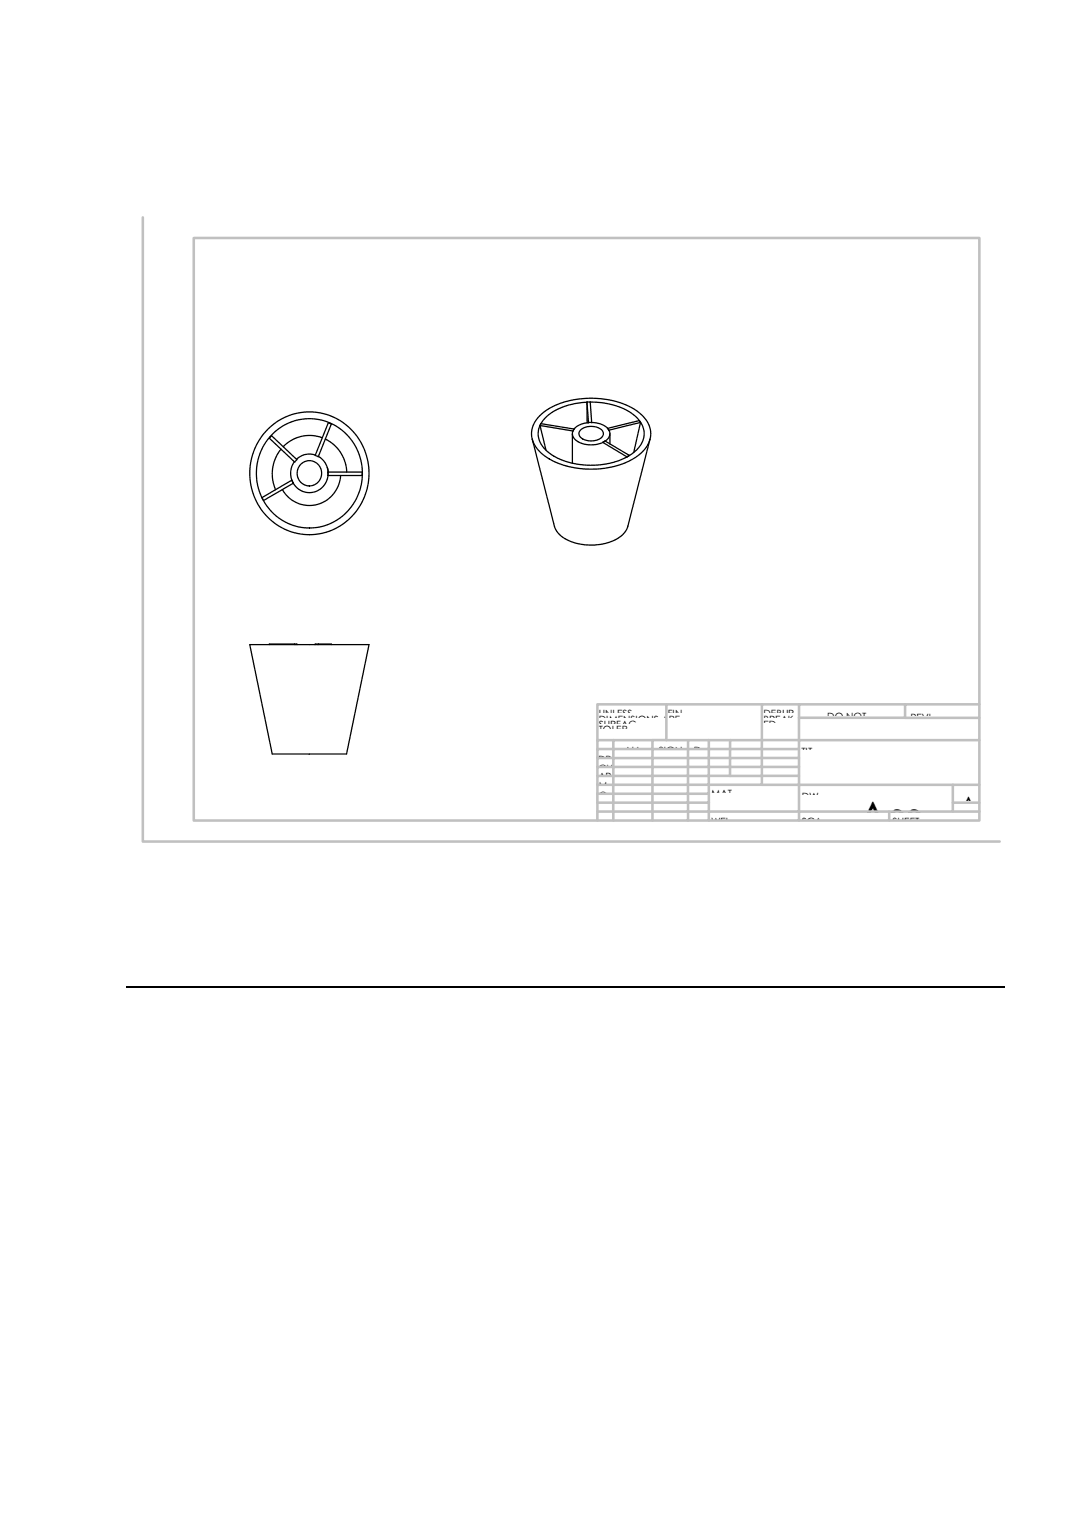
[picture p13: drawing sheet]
<svg xmlns="http://www.w3.org/2000/svg" width="210mm" height="297mm" viewBox="0 0 210 297" stroke-linecap="round" stroke-linejoin="round" font-family="sans-serif">
<defs><g id="words">
<text font-size="8.5" x="166.7" y="162.2">Ass</text>
<g font-size="3.9">
<text x="187.1" y="157.8">A</text>
<text x="187.1" y="163.3">3</text>
</g>
<g font-size="1.9">
<text x="116.6" y="139.6">UNLESS</text>
<text x="116.6" y="142.4">OTHERWISE</text>
<text x="116.6" y="140.6">DIMENSIONS ARE</text>
<text x="116.6" y="143.4">IN MILLIMETERS</text>
<text x="116.6" y="141.7">SURFAC</text>
<text x="116.6" y="142.7">TOLER</text>
<text x="130" y="139.6">FIN</text>
<text x="130" y="142.4">ISH</text>
<text x="148.6" y="139.6">DEBUR</text>
<text x="148.6" y="142.3">AND</text>
<text x="148.6" y="140.6">BREAK</text>
<text x="148.6" y="143.4">SHARP</text>
<text x="148.6" y="141.7">ED</text>
<text x="161" y="140.2">DO NOT</text>
<text x="177.2" y="140.3">REVI</text>
<text x="116.4" y="148.4">DR</text>
<text x="116.6" y="145.1">SPECIFIED:</text>
<text x="116.6" y="144.4">E FINISH:</text>
<text x="116.6" y="145.4">ANCES</text>
<text x="116.6" y="148.2">:</text>
<text x="116.6" y="146.5">LINE</text>
<text x="116.6" y="149.2">AR:</text>
<text x="116.6" y="147.5">ANGU</text>
<text x="122" y="146.8">NA</text>
<text x="122" y="149.5">ME</text>
<text x="128.3" y="146.7">SIGN</text>
<text x="128.3" y="149.5">ATUR</text>
<text x="130" y="145.1">:</text>
<text x="135.1" y="146.7">D</text>
<text x="135.1" y="149.5">AT</text>
<text x="148.6" y="144.4">GE</text>
<text x="148.6" y="147.1">S</text>
<text x="156" y="146.9">TIT</text>
<text x="161" y="145.7">DRAWING</text>
<text x="177.2" y="145.7">N</text>
<text x="116.4" y="151.1">AW</text>
<text x="116.4" y="153.9">N</text>
<text x="116.5" y="153.6">M</text>
<text x="116.5" y="151.9">AP</text>
<text x="116.5" y="154.6">PV'</text>
<text x="116.5" y="150.2">CH</text>
<text x="116.5" y="152.9">K'D</text>
<text x="116.6" y="150.2">LAR:</text>
<text x="116.6" y="155.4">Q</text>
<text x="128.3" y="152.2">E</text>
<text x="135.1" y="152.2">E</text>
<text x="138.4" y="155.2">MAT</text>
<text x="156.1" y="155.6">DW</text>
<text x="116.5" y="156.4">F</text>
<text x="116.5" y="159.1">G</text>
<text x="116.5" y="157.3">D</text>
<text x="116.6" y="158.2">.</text>
<text x="116.6" y="160.9">A</text>
<text x="138.4" y="160.5">WEI</text>
<text x="138.4" y="157.9">ERIAL</text>
<text x="138.4" y="160.6">:</text>
<text x="156.1" y="160.6">SCA</text>
<text x="156.1" y="158.4">G</text>
<text x="156.1" y="161.1">NO.</text>
<text x="173.7" y="160.6">SHEET</text>
</g>
</g></defs>
<g fill="none" stroke="#000" stroke-width=".25">
<path d="M114.2 78.2h.7M114.2 78.2l.1 4.1M114.2 78.3a11.7 11.7 0 0 0-8.6 3.7 4.2 4.2 0 0 0 1.1 6l1.1 .8M114.2 78.2l.3 4M114.9 78.3a12.3 12.3 0 0 1 9.5 3.4 4.2 4.2 0 0 1-1.1 6.4 15.3 15.3 0 0 1-13.9 1.5l-1.6-.8M114.9 78.2l.3 4M51 96.9l5.8-3.4 .3 .5-5.8 3.4zM52 83.7a11.6 11.6 0 0 1 12.8-2.6 11.6 11.6 0 0 1 7 11 11.6 11.6 0 0 1-7.3 11.1 11.6 11.6 0 0 1-12.9-3.1 12.2 12.2 0 0 1 .4-16.4zM52.9 84.8l4.9 4.7-.4 .4-5-4.6zM53.2 84.4a10.3 10.3 0 0 1 11.6-1.8 10.3 10.3 0 0 1 5.7 10.2 10.3 10.3 0 0 1-10.8 9.9 10.3 10.3 0 0 1-9.8-11 10.7 10.7 0 0 1 3.3-7.3zM54.7 87.4a7.6 7.6 0 0 0-1.1 7.9M56.8 93.4v.1"/>
<path d="M61.4 88.6a3.6 3.6 0 0 0-3.7 .8M62 88.8a3.7 3.7 0 0 1 .5 6.3 3.7 3.7 0 0 1-5.9-2.3 3.9 3.9 0 0 1 .7-2.9M62.7 85.2a7.1 7.1 0 0 0-7.6 1.7M63.3 85.5a7.4 7.4 0 0 1 4.2 6.4M63.7 91l.2 .9M63.8 91.9h6.7v.7h-6.7zM63.9 82.3l.6 .2-2.6 6.4-.6-.3zM66.3 92.6a6.1 6.1 0 0 1-4.6 5.6 6.1 6.1 0 0 1-6.8-2.9M103.6 85.4l4.3 17a5.1 5.1 0 0 0 3.9 3.2 10.3 10.3 0 0 0 9.4-1.6l.6-.7 .4-.7 4.3-17.2M105.1 80.9a15.3 15.3 0 0 1 12.2-3.3 11.8 11.8 0 0 1 8.7 4.5 4.8 4.8 0 0 1-1.6 6.4 17 17 0 0 1-14.3 2.2 9 9 0 0 1-6.4-4.9 4.6 4.6 0 0 1 1.4-4.9zM105.1 82.8l.2-.3 6.4 1M105.1 82.8l6.4 1.1 .2-.4"/>
<path d="M105.1 82.8l1.2 4.8M111.4 84.4v5.8M111.7 83.5h.1M113 83.7a3.3 3.3 0 0 1 4.3 .2 1.33 1.33 0 0 1-1.3 1.8 2.77 2.77 0 0 1-3.3-1.1v-.5zM114.5 82.3a3.2 3.2 0 0 0-3.1 1.9 2.29 2.29 0 0 0 2.1 2.2 4.8 4.8 0 0 0 5-1.2 1.33 1.33 0 0 0 .1-1.4M114.5 82.2v.1M115.2 82.2h-.7M115.2 82.2l.8 .1a3.8 3.8 0 0 1 2.3 1.1M115.2 82.2v.1M118.3 83.4l.2 .3M118.3 83.4v.1M118.5 83.7v.1"/>
<path d="M118.7 84.4v2M122 88.9h.1M122.5 88.6l-.5 .3M122.5 88.6v.1M122.5 88.6l-4.7-2.8-.5 .3 4.7 2.8M124.7 82.2l-1.4 5.9M124.7 82.2l-.3-.3-6.1 1.5M124.7 82.2l-6.2 1.5M48.6 125.5h23.2l-4.3 21.3h-14.5zM57.4 125.4h.4v.1M57.4 125.4h-5v.1M57.4 125.4v.1"/>
<path d="M61.9 125.4h-.6v.1M61.9 125.4h2.6v.1M61.9 125.4v.1M24.5 192h171"/>
<circle cx="60.2" cy="92.2" r="2.42"/>
</g>
<g fill="none" stroke="#c0c0c0" stroke-width=".5">
<path d="M27.8 42.3v121.5h166.8M129.7 137.1h-13.4v7M148.3 137.1h-18.6v6.9h-2.7v1.8h-7.6v1.7h-3.1v1.8M155.5 137.1h-7.2v7h-6.2v1.7h-4.1v1.7h-4.1v1.8h-6.9v1.7h-7.6v1.7h-3.1v1.8M176.2 137.1h-20.7v2.6M190.6 139.7v4.4h-35.1v1.7h-7.2v1.7h-6.2v1.8h-4.1v1.7h-4.1v1.7h-6.9v1.8h-7.6v1.7h-3.1v1.8M190.6 137.1v2.6h-14.4M119.4 144.1h-3.1v1.7M127 144.1h-7.6v1.7h-3.1v1.7M129.7 144.1h4.2M138 156.2v1.8h-4.1v1.7h-6.9M138 154.5v1.7h-4.1v1.8h-6.9v1.7h-7.6"/>
<path d="M138 144.1h-4.1v1.7h-6.9v1.7h-7.6v1.8h-3.1v1.7M142.1 144.1h-4.1v1.7h-4.1v1.7h-6.9v1.8h-7.6v1.7h-3.1v1.8M155.5 145.8v1.7h-7.2v1.8h-6.2v1.7h-4.1v1.7h-4.1v1.8h-6.9v1.7h-7.6v1.8h-3.1v1.7h-78.6v-113.4h152.9v90.8h-14.4v2.6h-20.7v4.3h-7.2v1.8h-6.2v1.7h-4.1v1.8h-4.1v1.7h-6.9v1.7h-7.6v1.8h-3.1v1.7M155.5 151v1.8h-7.2M155.5 149.3v1.7h-7.2v1.7h-10.3v1.8h-4.1v1.7h-6.9v1.8h-7.6v1.7h-3.1M155.5 147.5v1.8h-7.2v1.7h-6.2M173.1 158h-17.6v1.7h-17.5M185.5 152.8h-30v5.2h-17.5v1.7h-4.1M190.6 158v1.7h-17.5M190.6 156.2v1.8h-5.1M190.6 152.8v3.4h-5.1v1.8h-12.4v1.7h-17.6M190.6 144.1v8.6h-5.1v3.5"/>
</g>
<use href="#words"/>
</svg>
